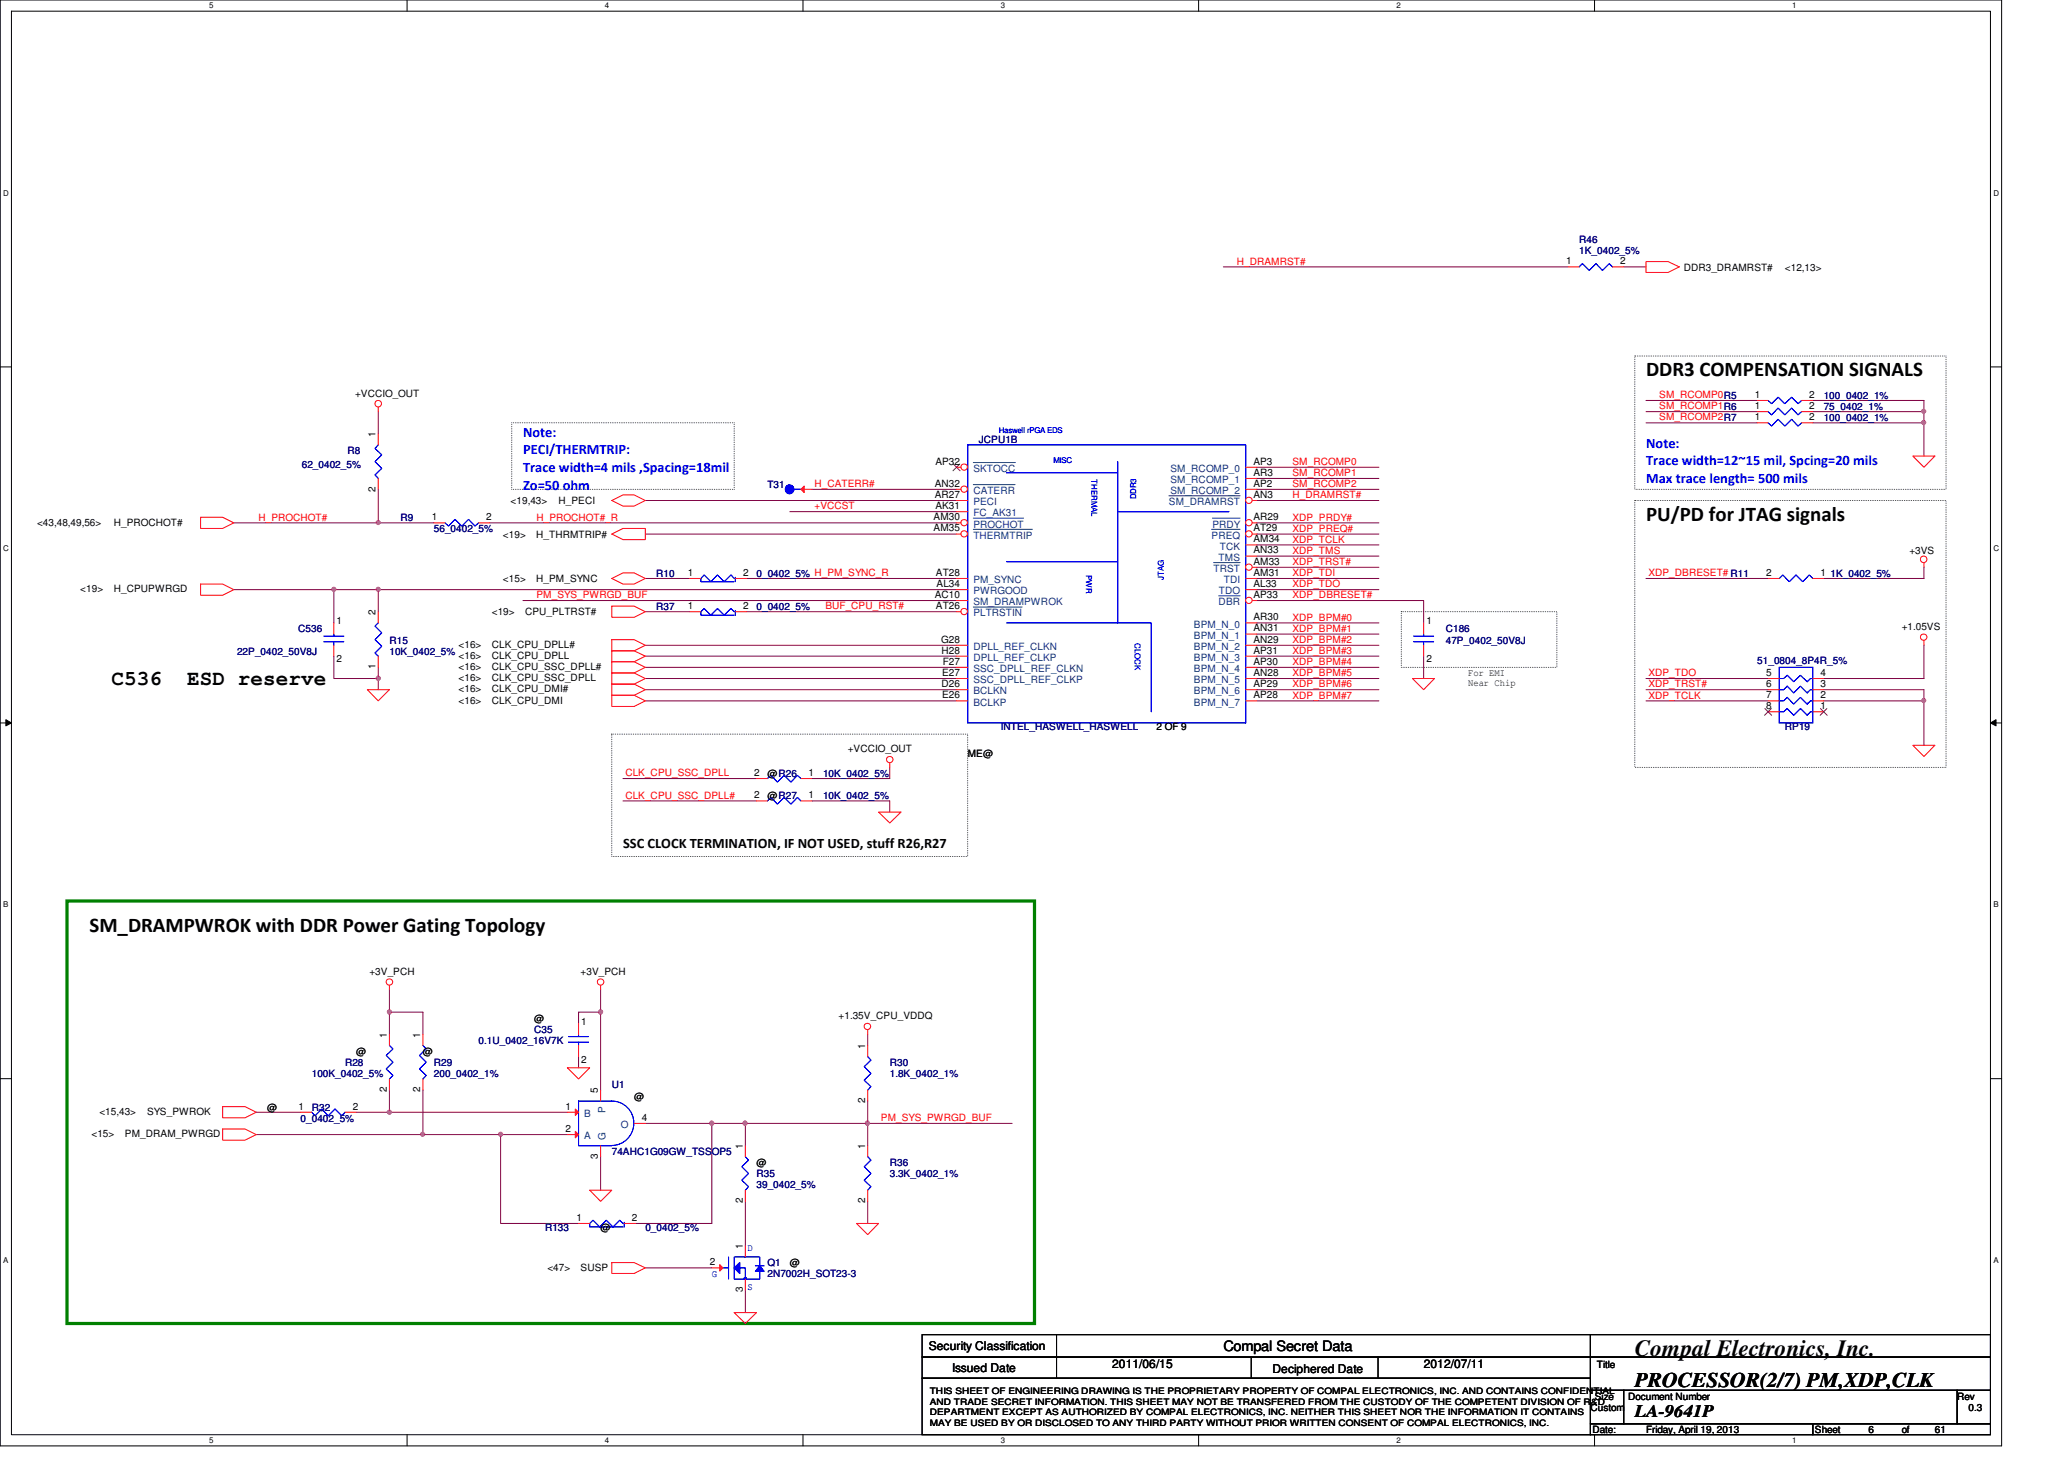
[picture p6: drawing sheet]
<svg xmlns="http://www.w3.org/2000/svg" width="297mm" height="210mm" viewBox="0 0 297 210" stroke-linecap="round" stroke-linejoin="round" font-family="sans-serif">
<defs><g id="words">
<text font-size="3.3" x="235.3" y="195.1">Compal Electronics, Inc.</text>
<g font-size="3">
<text x="236.9" y="54.1">DDR3 COMPENSATION SIGNALS</text>
<text x="236.9" y="74.9">PU/PD for JTAG signals</text>
<text x="16" y="98.5">C536</text>
<text x="27" y="98.5">ESD reserve</text>
<text x="12.9" y="134.1">SM_DRAMPWROK with DDR Power Gating Topology</text>
<text x="235.3" y="199.6">PROCESSOR(2/7) PM,XDP,CLK</text>
</g>
<text font-size="2.5" x="235.3" y="203.9">LA-9641P</text>
<g font-size="2.1" fill="#00f">
<text x="75.3" y="62.8">Note:</text>
<text x="75.3" y="65.4">PECI/THERMTRIP:</text>
<text x="236.9" y="64.4">Note:</text>
<text x="75.3" y="67.9">Trace width=4 mils ,Spacing=18mil</text>
<text x="75.3" y="70.4">Zo=50 ohm</text>
<text x="236.9" y="66.9">Trace width=12~15 mil, Spcing=20 mils</text>
<text x="236.9" y="69.5">Max trace length= 500 mils</text>
</g>
<g font-size="2.1">
<text x="89.7" y="122">SSC CLOCK TERMINATION, IF NOT USED, stuff R26,R27</text>
<text x="176.1" y="194.4">Compal Secret Data</text>
</g>
<g font-size="1.7">
<text x="133.7" y="194.3">Security Classification</text>
<text x="137" y="197.3">Issued Date</text>
<text x="160.1" y="196.8">2011/06/15</text>
<text x="183.1" y="197.5">Deciphered Date</text>
<text x="204.9" y="196.8">2012/07/11</text>
</g>
<g font-size="1.4" fill="#000080">
<text x="227.3" y="35">R46</text>
<text x="227.3" y="36.6">1K_0402_5%</text>
<text x="262.5" y="59">75_0402_1%</text>
<text x="262.5" y="57.4">100_0402_1%</text>
<text x="50" y="65.4">R8</text>
<text x="140.9" y="63.8">JCPU1B</text>
<text x="262.5" y="60.6">100_0402_1%</text>
<text x="43.4" y="67.3">62_0402_5%</text>
<text x="110.4" y="70.2">T31</text>
<text x="57.7" y="75">R9</text>
<text x="62.4" y="76.6">56_0402_5%</text>
<text x="94.4" y="83">R10</text>
<text x="108.9" y="83">0_0402_5% H_PM_SYNC_R</text>
<text x="263.4" y="83">1K_0402_5%</text>
<text x="94.4" y="87.8">R37</text>
<text x="108.9" y="87.8">0_0402_5%</text>
<text x="34.1" y="94.2">22P_0402_50V8J</text>
<text x="42.9" y="91">C536</text>
<text x="56" y="92.6">R15</text>
<text x="56" y="94.2">10K_0402_5%</text>
<text x="208.1" y="91">C186</text>
<text x="208.1" y="92.6">47P_0402_50V8J</text>
<text x="252.9" y="95.5">51_0804_8P4R_5%</text>
<text x="144.1" y="105.1">INTEL_HASWELL_HASWELL</text>
<text x="256.9" y="105.1">RP19</text>
<text x="118.4" y="111.8">10K_0402_5%</text>
<text x="118.4" y="115">10K_0402_5%</text>
<text x="76.9" y="148.6">C35</text>
<text x="44.9" y="155">100K_0402_5%</text>
<text x="49.7" y="153.4">R28</text>
<text x="62.4" y="153.4">R29</text>
<text x="62.4" y="155">200_0402_1%</text>
<text x="68.9" y="150.2">0.1U_0402_16V7K</text>
<text x="128.1" y="153.4">R30</text>
<text x="128.1" y="155">1.8K_0402_1%</text>
<text x="43.3" y="161.4">0_0402_5%</text>
<text x="44.9" y="159.8">R32</text>
<text x="88" y="156.6">U1</text>
<text x="88" y="166.2">74AHC1G09GW_TSSOP5</text>
<text x="128.1" y="167.8">R36</text>
<text x="108.9" y="169.4">R35</text>
<text x="108.9" y="171">39_0402_5%</text>
<text x="128.1" y="169.4">3.3K_0402_1%</text>
<text x="78.4" y="177.1">R133</text>
<text x="92.9" y="177.1">0_0402_5%</text>
<text x="110.4" y="182.2">Q1</text>
<text x="110.4" y="183.8">2N7002H_SOT23-3</text>
</g>
<g font-size="1.4" fill="#f00">
<text x="178" y="38.1">H_DRAMRST#</text>
<text x="238.8" y="58.9">SM_RCOMP1R6</text>
<text x="238.8" y="57.3">SM_RCOMP0R5</text>
<text x="238.8" y="60.5">SM_RCOMP2R7</text>
<text x="117.2" y="70.1">H_CATERR#</text>
<text x="186" y="71.7">H_DRAMRST#</text>
<text x="186" y="68.5">SM_RCOMP1</text>
<text x="186" y="70.1">SM_RCOMP2</text>
<text x="186" y="66.9">SM_RCOMP0</text>
<text x="37.2" y="74.9">H_PROCHOT#</text>
<text x="77.2" y="74.9">H_PROCHOT#_R</text>
<text x="117.2" y="73.3">+VCCST</text>
<text x="186" y="74.9">XDP_PRDY#</text>
<text x="186" y="76.5">XDP_PREQ#</text>
<text x="186" y="82.9">XDP_TDI</text>
<text x="186" y="81.3">XDP_TRST#</text>
<text x="186" y="78.1">XDP_TCLK</text>
<text x="186" y="79.7">XDP_TMS</text>
<text x="237.2" y="82.9">XDP_DBRESET# R11</text>
<text x="77.2" y="86.1">PM_SYS_PWRGD_BUF</text>
<text x="118.8" y="87.7">BUF_CPU_RST#</text>
<text x="186" y="89.3">XDP_BPM#0</text>
<text x="186" y="84.5">XDP_TDO</text>
<text x="186" y="86.1">XDP_DBRESET#</text>
<text x="186" y="95.7">XDP_BPM#4</text>
<text x="186" y="94.1">XDP_BPM#3</text>
<text x="186" y="92.5">XDP_BPM#2</text>
<text x="186" y="90.9">XDP_BPM#1</text>
<text x="186" y="100.5">XDP_BPM#7</text>
<text x="186" y="98.9">XDP_BPM#6</text>
<text x="186" y="97.3">XDP_BPM#5</text>
<text x="237.2" y="97.3">XDP_TDO</text>
<text x="237.2" y="98.9">XDP_TRST#</text>
<text x="237.2" y="100.5">XDP_TCLK</text>
<text x="90" y="111.7">CLK_CPU_SSC_DPLL</text>
<text x="90" y="114.9">CLK_CPU_SSC_DPLL#</text>
<text x="126.8" y="161.3">PM_SYS_PWRGD_BUF</text>
</g>
<g font-size="1.4">
<text x="225.4" y="38">1</text>
<text x="233.2" y="38">2</text>
<text x="242.3" y="39">DDR3_DRAMRST#</text>
<text x="256.9" y="39">&lt;12,13&gt;</text>
<text x="51.1" y="57.1">+VCCIO_OUT</text>
<text x="252.6" y="58.8">1</text>
<text x="252.6" y="57.2">1</text>
<text x="260.4" y="58.8">2</text>
<text x="260.4" y="57.2">2</text>
<text x="54.1" y="62.9" transform="rotate(-90 54.1 62.9)">1</text>
<text x="252.6" y="60.5">1</text>
<text x="260.4" y="60.5">2</text>
<text x="54.1" y="70.7" transform="rotate(-90 54.1 70.7)">2</text>
<text x="134.5" y="70">AN32</text>
<text x="134.5" y="71.6">AR27</text>
<text x="134.6" y="66.8">AP32</text>
<text x="180.4" y="70">AP2</text>
<text x="180.4" y="68.5">AR3</text>
<text x="180.4" y="66.8">AP3</text>
<text x="180.4" y="71.6">AN3</text>
<text x="5.3" y="75.6">&lt;43,48,49,56&gt;</text>
<text x="16.4" y="75.6">H_PROCHOT#</text>
<text x="62.1" y="74.8">1</text>
<text x="70" y="74.8">2</text>
<text x="72.4" y="77.4">&lt;19&gt;</text>
<text x="73.5" y="72.6">&lt;19,43&gt;</text>
<text x="77.2" y="77.4">H_THRMTRIP#</text>
<text x="80.4" y="72.6">H_PECI</text>
<text x="134.4" y="74.8">AM30</text>
<text x="134.4" y="76.5">AM35</text>
<text x="134.6" y="73.2">AK31</text>
<text x="180.4" y="76.5">AT29</text>
<text x="180.4" y="74.8">AR29</text>
<text x="72.4" y="83.8">&lt;15&gt;</text>
<text x="77.2" y="83.8">H_PM_SYNC</text>
<text x="99" y="82.8">1</text>
<text x="106.9" y="82.8">2</text>
<text x="134.7" y="82.8">AT28</text>
<text x="180.4" y="79.6">AN33</text>
<text x="180.4" y="78">AM34</text>
<text x="180.4" y="82.8">AM31</text>
<text x="180.4" y="81.2">AM33</text>
<text x="254.2" y="82.8">2</text>
<text x="262" y="82.8">1</text>
<text x="274.8" y="79.8">+3VS</text>
<text x="11.6" y="85.2">&lt;19&gt;</text>
<text x="16.4" y="85.2">H_CPUPWRGD</text>
<text x="48.4" y="89.8">1</text>
<text x="54.1" y="88.5" transform="rotate(-90 54.1 88.5)">2</text>
<text x="70.8" y="88.4">&lt;19&gt;</text>
<text x="75.6" y="88.4">CPU_PLTRST#</text>
<text x="99" y="87.6">1</text>
<text x="106.9" y="87.6">2</text>
<text x="134.5" y="86">AC10</text>
<text x="134.7" y="87.6">AT26</text>
<text x="134.8" y="84.5">AL34</text>
<text x="180.4" y="89.2">AR30</text>
<text x="180.4" y="84.5">AL33</text>
<text x="180.4" y="86">AP33</text>
<text x="205.3" y="89.8">1</text>
<text x="48.4" y="95.3">2</text>
<text x="66" y="93.2">&lt;16&gt;</text>
<text x="66" y="94.8">&lt;16&gt;</text>
<text x="70.8" y="93.2">CLK_CPU_DPLL#</text>
<text x="70.8" y="94.8">CLK_CPU_DPLL</text>
<text x="135.5" y="92.5">G28</text>
<text x="135.5" y="94">H28</text>
<text x="135.7" y="95.6">F27</text>
<text x="180.4" y="95.6">AP30</text>
<text x="180.4" y="94">AP31</text>
<text x="180.4" y="92.5">AN29</text>
<text x="180.4" y="90.8">AN31</text>
<text x="205.3" y="95.3">2</text>
<text x="273.7" y="90.6">+1.05VS</text>
<text x="54.1" y="96.3" transform="rotate(-90 54.1 96.3)">1</text>
<text x="66" y="99.6">&lt;16&gt;</text>
<text x="66" y="101.2">&lt;16&gt;</text>
<text x="66" y="96.4">&lt;16&gt;</text>
<text x="66" y="98">&lt;16&gt;</text>
<text x="70.8" y="99.6">CLK_CPU_DMI#</text>
<text x="70.8" y="101.2">CLK_CPU_DMI</text>
<text x="70.8" y="96.4">CLK_CPU_SSC_DPLL#</text>
<text x="70.8" y="98">CLK_CPU_SSC_DPLL</text>
<text x="135.5" y="98.8">D26</text>
<text x="135.6" y="100.5">E26</text>
<text x="135.6" y="97.2">E27</text>
<text x="180.4" y="100.5">AP28</text>
<text x="180.4" y="98.8">AP29</text>
<text x="180.4" y="97.2">AN28</text>
<text x="211.3" y="97.2">For EMI</text>
<text x="211.3" y="98.8">Near Chip</text>
<text x="254.2" y="100.5">7</text>
<text x="254.2" y="98.8">6</text>
<text x="254.2" y="97.2">5</text>
<text x="262" y="100.5">2</text>
<text x="262" y="98.8">3</text>
<text x="262" y="97.2">4</text>
<text x="166.5" y="105.1">2 OF 9</text>
<text x="254.2" y="102">8</text>
<text x="262" y="102">1</text>
<text x="108.5" y="111.6">2</text>
<text x="110.4" y="111.8">@R26</text>
<text x="116.4" y="111.6">1</text>
<text x="122" y="108.2">+VCCIO_OUT</text>
<text x="139.3" y="108.9">ME@</text>
<text x="108.5" y="114.9">2</text>
<text x="110.4" y="115">@R27</text>
<text x="116.4" y="114.9">1</text>
<text x="53.2" y="140.3">+3V_PCH</text>
<text x="83.6" y="140.3">+3V_PCH</text>
<text x="55.7" y="149.3" transform="rotate(-90 55.7 149.3)">1</text>
<text x="60.5" y="149.3" transform="rotate(-90 60.5 149.3)">1</text>
<text x="76.9" y="147">@</text>
<text x="83.6" y="147.4">1</text>
<text x="120.7" y="146.6">+1.35V_CPU_VDDQ</text>
<text x="51.3" y="151.8">@</text>
<text x="60.9" y="151.8">@</text>
<text x="83.6" y="152.9">2</text>
<text x="124.5" y="150.9" transform="rotate(-90 124.5 150.9)">1</text>
<text x="14.3" y="160.4">&lt;15,43&gt;</text>
<text x="21.2" y="160.4">SYS_PWROK</text>
<text x="38.4" y="159.8">@</text>
<text x="43" y="159.6">1</text>
<text x="50.8" y="159.6">2</text>
<text x="55.7" y="157.1" transform="rotate(-90 55.7 157.1)">2</text>
<text x="60.5" y="157.1" transform="rotate(-90 60.5 157.1)">2</text>
<text x="81.4" y="159.6">1</text>
<text x="86.1" y="157.3" transform="rotate(-90 86.1 157.3)">5</text>
<text x="91.3" y="158.2">@</text>
<text x="92.4" y="161.2">4</text>
<text x="124.5" y="158.7" transform="rotate(-90 124.5 158.7)">2</text>
<text x="13.2" y="163.6">&lt;15&gt;</text>
<text x="18" y="163.6">PM_DRAM_PWRGD</text>
<text x="81.4" y="162.9">2</text>
<text x="86.1" y="166.8" transform="rotate(-90 86.1 166.8)">3</text>
<text x="106.9" y="165.3" transform="rotate(-90 106.9 165.3)">1</text>
<text x="108.9" y="167.8">@</text>
<text x="124.5" y="165.3" transform="rotate(-90 124.5 165.3)">1</text>
<text x="106.9" y="173.1" transform="rotate(-90 106.9 173.1)">2</text>
<text x="124.5" y="173.1" transform="rotate(-90 124.5 173.1)">2</text>
<text x="83" y="175.6">1</text>
<text x="86.4" y="177.1">@</text>
<text x="90.9" y="175.6">2</text>
<text x="106.9" y="179.7" transform="rotate(-90 106.9 179.7)">1</text>
<text x="78.8" y="182.8">&lt;47&gt;</text>
<text x="83.6" y="182.8">SUSP</text>
<text x="102.1" y="182">2</text>
<text x="106.9" y="185.9" transform="rotate(-90 106.9 185.9)">3</text>
<text x="113.7" y="182.2">@</text>
<text x="229.8" y="196.8">Title</text>
<text x="228.9" y="203">Custom</text>
<text x="229.5" y="201.4">Size</text>
<text x="234.3" y="201.4">Document Number</text>
<text x="281.7" y="201.4">Rev</text>
<text x="283.3" y="203">0.3</text>
<text x="229.2" y="206.2">Date:</text>
<text x="236.9" y="206.2">Friday, April 19, 2013</text>
<text x="261.2" y="206.2">Sheet</text>
<text x="268.9" y="206.2">6</text>
<text x="273.7" y="206.2">of</text>
<text x="278.5" y="206.2">61</text>
</g>
<g font-size="1.4" fill="#004080">
<text x="140.1" y="71.1">CATERR</text>
<text x="140.1" y="67.9">SKTOCC</text>
<text x="168.4" y="71.1">SM_RCOMP_2</text>
<text x="168.4" y="69.5">SM_RCOMP_1</text>
<text x="168.4" y="67.9">SM_RCOMP_0</text>
<text x="140.1" y="75.9">PROCHOT</text>
<text x="140.1" y="74.3">FC_AK31</text>
<text x="140.1" y="72.7">PECI</text>
<text x="140.1" y="77.5">THERMTRIP</text>
<text x="168.2" y="72.7">SM_DRAMRST</text>
<text x="174.4" y="77.5">PREQ</text>
<text x="174.5" y="75.9">PRDY</text>
<text x="140.1" y="83.9">PM_SYNC</text>
<text x="174.7" y="82.3">TRST</text>
<text x="175.4" y="80.7">TMS</text>
<text x="175.6" y="79.1">TCK</text>
<text x="176.1" y="83.9">TDI</text>
<text x="140.1" y="85.5">PWRGOOD</text>
<text x="140.1" y="88.7">PLTRSTIN</text>
<text x="140.1" y="87.1">SM_DRAMPWROK</text>
<text x="175.4" y="87.1">DBR</text>
<text x="175.4" y="85.5">TDO</text>
<text x="140.1" y="95.1">DPLL_REF_CLKP</text>
<text x="140.1" y="93.5">DPLL_REF_CLKN</text>
<text x="171.8" y="95.1">BPM_N_3</text>
<text x="171.8" y="93.5">BPM_N_2</text>
<text x="171.8" y="91.9">BPM_N_1</text>
<text x="171.8" y="90.3">BPM_N_0</text>
<text x="140.1" y="101.5">BCLKP</text>
<text x="140.1" y="99.9">BCLKN</text>
<text x="140.1" y="98.3">SSC_DPLL_REF_CLKP</text>
<text x="140.1" y="96.7">SSC_DPLL_REF_CLKN</text>
<text x="171.8" y="101.5">BPM_N_7</text>
<text x="171.8" y="99.9">BPM_N_6</text>
<text x="171.8" y="98.3">BPM_N_5</text>
<text x="171.8" y="96.7">BPM_N_4</text>
<text x="84.1" y="160.7">B</text>
<text x="87.1" y="160.2" transform="rotate(-90 87.1 160.2)">P</text>
<text x="84.1" y="163.9">A</text>
<text x="87.1" y="164" transform="rotate(-90 87.1 164)">G</text>
<text x="89.4" y="162.3">O</text>
</g>
<g font-size="1.4" fill="#00f">
<text x="107.6" y="179.9">D</text>
<text x="102.4" y="183.8">G</text>
<text x="107.6" y="185.5">S</text>
</g>
<g font-size="1.3">
<text x="133.8" y="200.6">THIS SHEET OF ENGINEERING DRAWING IS THE PROPRIETARY PROPERTY OF COMPAL ELECTRONICS, INC. AND CONTAINS CONFIDENTIAL</text>
<text x="133.8" y="202.1">AND TRADE SECRET INFORMATION. THIS SHEET MAY NOT BE TRANSFERED FROM THE CUSTODY OF THE COMPETENT DIVISION OF R&amp;D</text>
<text x="133.8" y="203.6">DEPARTMENT EXCEPT AS AUTHORIZED BY COMPAL ELECTRONICS, INC. NEITHER THIS SHEET NOR THE INFORMATION IT CONTAINS</text>
<text x="133.8" y="205.1">MAY BE USED BY OR DISCLOSED TO ANY THIRD PARTY WITHOUT PRIOR WRITTEN CONSENT OF COMPAL ELECTRONICS, INC.</text>
</g>
<g font-size="1.1">
<text x="30.1" y="1.1">5</text>
<text x="87" y="1.1">4</text>
<text x="144" y="1.1">3</text>
<text x="201" y="1.1">2</text>
<text x="257.9" y="1.1">1</text>
<text x=".5" y="28.2">D</text>
<text x="286.9" y="28.2">D</text>
<text x=".5" y="79.3">C</text>
<text x="286.9" y="79.3">C</text>
<text x=".5" y="130.6">B</text>
<text x="286.9" y="130.6">B</text>
<text x=".5" y="181.7">A</text>
<text x="286.9" y="181.7">A</text>
<text x="30.1" y="207.6">5</text>
<text x="87" y="207.6">4</text>
<text x="144" y="207.6">3</text>
<text x="201" y="207.6">2</text>
<text x="257.9" y="207.6">1</text>
</g>
<g font-size="1.1" fill="#00f">
<text x="143.8" y="62.3">Haswell rPGA EDS</text>
<text x="151.6" y="66.6">MISC</text>
<text x="157.1" y="69" transform="rotate(90 157.1 69)">THERMAL</text>
<text x="163.5" y="71.8" transform="rotate(-90 163.5 71.8)">DDR3</text>
<text x="156.3" y="82.7" transform="rotate(90 156.3 82.7)">PWR</text>
<text x="167.5" y="83.4" transform="rotate(-90 167.5 83.4)">JTAG</text>
<text x="163.3" y="92.5" transform="rotate(90 163.3 92.5)">CLOCK</text>
</g>
</g></defs>
<path d="M0 0h288.1v208h-288.1zM1.6 1.6h284.9v204.8h-284.9z" fill="none" stroke="#000" stroke-width=".14"/>
<g fill="#fff">
<path d="M30.1 .2h.6v1.2h-.6z"/>
<path d="M30.1 206.6h.6v1.2h-.6z"/>
</g>
<path d="M58.6 0v1.6M58.6 206.4v1.6" fill="none" stroke="#000" stroke-width=".14"/>
<g fill="#fff">
<path d="M87 .2h.6v1.2h-.6z"/>
<path d="M87 206.6h.6v1.2h-.6z"/>
</g>
<path d="M115.6 0v1.6M115.6 206.4v1.6" fill="none" stroke="#000" stroke-width=".14"/>
<g fill="#fff">
<path d="M144 .2h.6v1.2h-.6z"/>
<path d="M144 206.6h.6v1.2h-.6z"/>
</g>
<path d="M172.5 0v1.6M172.5 206.4v1.6" fill="none" stroke="#000" stroke-width=".14"/>
<g fill="#fff">
<path d="M200.9 .2h.6v1.2h-.6z"/>
<path d="M200.9 206.6h.6v1.2h-.6z"/>
</g>
<path d="M229.5 0v1.6M229.5 206.4v1.6" fill="none" stroke="#000" stroke-width=".14"/>
<g fill="#fff">
<path d="M257.9 .2h.6v1.2h-.6z"/>
<path d="M257.9 206.6h.6v1.2h-.6z"/>
<path d="M.5 27.2h.7v1.2h-.7z"/>
<path d="M286.9 27.2h.7v1.2h-.7z"/>
<path d="M.5 78.4h.7v1.1h-.7z"/>
<path d="M286.9 78.4h.7v1.1h-.7z"/>
</g>
<path d="M0 52.8h1.6M286.5 52.8h1.6" fill="none" stroke="#000" stroke-width=".14"/>
<g fill="#fff">
<path d="M.5 129.6h.7v1.2h-.7z"/>
<path d="M286.9 129.6h.7v1.2h-.7z"/>
</g>
<path d="M0 104h1.6M.8 103.5l.8 .5-.8 .4zM286.5 104l.8-.5v.9zM286.5 104h1.6" fill="none" stroke="#000" stroke-width=".14"/>
<path d="M.8 103.5l.8 .5-.8 .4zM286.5 104l.8-.5v.9z" fill="#000"/>
<g fill="#fff">
<path d="M.5 180.8h.7v1.1h-.7z"/>
<path d="M286.9 180.8h.7v1.1h-.7z"/>
</g>
<path d="M0 155.2h1.6M286.5 155.2h1.6" fill="none" stroke="#000" stroke-width=".14"/>
<path d="M235.3 51.2h44.8v19.2h-44.8zM73.7 60.8h32v9.6h-32zM235.3 72h44.8v38.4h-44.8zM201.7 88h22.4v8h-22.4zM88 105.6h51.3v17.6h-51.3z" fill="none" stroke="#000" stroke-width=".14" stroke-dasharray="0 .3"/>
<path d="M9.6 129.6h139.3v60.8h-139.3z" fill="none" stroke="#008000" stroke-width=".47"/>
<g fill="none" stroke="#800040" stroke-width=".14">
<path d="M236.9 59.2h16M276.9 57.6v1.6h-16M180.9 78.4h17.5M180.9 75.2h17.5M180.9 76.8h17.5M180.9 72h17.5M180.9 68.8h17.5M180.9 70.4h17.5M180.9 67.2h17.5M260.9 60.8h16v4.8M180.9 96h17.5M180.9 94.4h17.5"/>
<path d="M180.9 89.6h17.5M180.9 92.8h17.5M180.9 91.2h17.5M180.9 99.2h17.5M180.9 97.6h17.5M180.9 83.2h17.5M180.9 84.8h17.5M180.9 81.6h17.5M180.9 80h17.5M180.9 86.4h24M236.9 83.2h17.6M276.9 81.6v1.6h-14.4"/>
<path d="M180.9 100.8h17.5"/>
</g>
<circle cx="276.8" cy="60.8" r=".3" fill="#f0f"/>
<circle cx="276.8" cy="60.8" r=".3" fill="none" stroke="#f0f" stroke-width=".14"/>
<path d="M236.9 57.6h16M260.9 57.6h16M276.9 59.2v1.6M236.9 60.8h16" fill="none" stroke="#800040" stroke-width=".14"/>
<circle cx="276.8" cy="59.2" r=".3" fill="#f0f"/>
<circle cx="276.8" cy="59.2" r=".3" fill="none" stroke="#f0f" stroke-width=".14"/>
<path d="M92.9 99.2h44.8M92.9 97.6h44.8M92.9 96h44.8M92.9 94.4h44.8M92.9 92.8h44.8M107.4 88h30.3M92.9 100.8h44.8M72 163.2h9.7M86.4 166.4v4.8" fill="none" stroke="#800040" stroke-width=".14"/>
<circle cx="72" cy="163.2" r=".3" fill="#f0f"/>
<circle cx="72" cy="163.2" r=".3" fill="none" stroke="#f0f" stroke-width=".14"/>
<path d="M86.4 142.4v14.4M92.9 182.4h9.5" fill="none" stroke="#800040" stroke-width=".14"/>
<circle cx="86.4" cy="145.6" r=".31" fill="#f0f"/>
<circle cx="86.4" cy="145.6" r=".31" fill="none" stroke="#f0f" stroke-width=".14"/>
<path d="M107.3 161.6v3.2" fill="none" stroke="#800040" stroke-width=".14"/>
<circle cx="107.2" cy="161.6" r=".31" fill="#f0f"/>
<circle cx="107.2" cy="161.6" r=".31" fill="none" stroke="#f0f" stroke-width=".14"/>
<path d="M83.3 152v1.6M124.9 148.8v1.6M145.7 161.6h-20.8v3.2M107.3 185.6v3.2" fill="none" stroke="#800040" stroke-width=".14"/>
<circle cx="124.8" cy="161.6" r=".31" fill="#f0f"/>
<circle cx="124.8" cy="161.6" r=".31" fill="none" stroke="#f0f" stroke-width=".14"/>
<path d="M54.4 97.6v1.6M75.3 86.4h62.4M83.3 145.6v1.6M107.3 172.8v6.4" fill="none" stroke="#800040" stroke-width=".14"/>
<circle cx="54.4" cy="97.6" r=".31" fill="#f0f"/>
<circle cx="54.4" cy="97.6" r=".31" fill="none" stroke="#f0f" stroke-width=".14"/>
<path d="M54.4 84.8h83.3" fill="none" stroke="#800040" stroke-width=".14"/>
<circle cx="54.4" cy="84.8" r=".3" fill="#f0f"/>
<circle cx="54.4" cy="84.8" r=".3" fill="none" stroke="#f0f" stroke-width=".14"/>
<path d="M54.4 75.2h8M70.4 75.2h67.3M92.9 76.8h44.8M48 84.8h6.4v3.2M92.9 83.2h6.4M107.4 83.2h30.3" fill="none" stroke="#800040" stroke-width=".14"/>
<circle cx="54.4" cy="75.2" r=".3" fill="#f0f"/>
<circle cx="54.4" cy="75.2" r=".3" fill="none" stroke="#f0f" stroke-width=".14"/>
<path d="M54.4 59.2v3.2M54.4 70.4v4.8h-20.8M92.9 72h44.8M113.7 73.6h24M116.9 70.4h20.8M89.7 112h19.2M89.7 115.2h19.2M116.9 115.2h11.1v1.6M128 110.4v1.6h-11.1M56 160h25.7M124.9 172.8v3.2" fill="none" stroke="#800040" stroke-width=".14"/>
<circle cx="56" cy="160" r=".3" fill="#f0f"/>
<circle cx="56" cy="160" r=".3" fill="none" stroke="#f0f" stroke-width=".14"/>
<path d="M56 156.8v3.2M56 145.6v3.2M83.3 145.6h3.1M36.9 160h6.4" fill="none" stroke="#800040" stroke-width=".14"/>
<circle cx="56" cy="145.6" r=".31" fill="#f0f"/>
<circle cx="56" cy="145.6" r=".31" fill="none" stroke="#f0f" stroke-width=".14"/>
<path d="M56 142.4v3.2h4.9v3.2M60.9 156.8v6.4" fill="none" stroke="#800040" stroke-width=".14"/>
<circle cx="60.8" cy="163.2" r=".3" fill="#f0f"/>
<circle cx="60.8" cy="163.2" r=".3" fill="none" stroke="#f0f" stroke-width=".14"/>
<path d="M124.9 158.4v3.2h-22.5v14.4h-11M36.9 163.2h35.1v12.8h11.3M51.3 160h4.7" fill="none" stroke="#800040" stroke-width=".14"/>
<circle cx="102.4" cy="161.6" r=".31" fill="#f0f"/>
<circle cx="102.4" cy="161.6" r=".31" fill="none" stroke="#f0f" stroke-width=".14"/>
<path d="M176.1 38.4h49.6M233.7 38.4h3.2M48 84.8v4.8M204.9 86.4v3.2M204.9 94.4v3.2M92.9 161.6h9.5" fill="none" stroke="#800040" stroke-width=".14"/>
<circle cx="48" cy="84.8" r=".3" fill="#f0f"/>
<circle cx="48" cy="84.8" r=".3" fill="none" stroke="#f0f" stroke-width=".14"/>
<path d="M33.6 84.8h14.4M48 94.4v3.2h6.4v-1.6M92.9 88h6.4M236.9 97.6h17.6M236.9 99.2h17.6M262.5 99.2h14.4M276.9 92.8v4.8h-14.4M236.9 100.8h17.6M262.5 100.8h14.4v6.4" fill="none" stroke="#800040" stroke-width=".14"/>
<circle cx="276.8" cy="100.8" r=".3" fill="#f0f"/>
<circle cx="276.8" cy="100.8" r=".3" fill="none" stroke="#f0f" stroke-width=".14"/>
<path d="M276.9 99.2v1.6" fill="none" stroke="#800040" stroke-width=".14"/>
<g fill="none" stroke="#f00" stroke-width=".14">
<path d="M225.7 38.4h1.6M232.1 38.4h1.6M236.9 37.6h3.2l1.6 .8-1.6 .8h-3.2zM54.4 58.6v.6M28.9 74.4h3.1l1.6 .8-1.6 .8h-3.1zM54.4 62.4v1.6M54.4 68.8v1.6M62.4 75.2h1.6M68.9 75.2h1.5M88 76.8l1.7-.8h3.2v1.6h-3.2zM88 72l1.7-.8h1.6l1.6 .8-1.6 .8h-1.6zM275.3 65.6h3.2l-1.6 1.6z"/>
<path d="M28.9 84h3.1l1.6 .8-1.6 .8h-3.1zM52.9 99.2h3.1l-1.6 1.6zM88 98.4h3.3l1.6 .8-1.6 .8h-3.3zM88 95.2h3.3l1.6 .8-1.6 .8h-3.3zM88 96.8h3.3l1.6 .8-1.6 .8h-3.3zM88 92h3.3l1.6 .8-1.6 .8h-3.3zM88 93.6h3.3l1.6 .8-1.6 .8h-3.3zM88 83.2l1.7-.8h1.6l1.6 .8-1.6 .8h-1.6zM88 87.2h3.3l1.6 .8-1.6 .8h-3.3zM203.3 97.6h3.1l-1.5 1.6zM204.9 89.6v1.6M204.9 92.8v1.6"/>
<path d="M276.9 81v.6M276.9 92.2v.6M88 100h3.3l1.6 .8-1.6 .8h-3.3zM108.9 112h1.5M115.3 112h1.6M126.4 116.8h3.3l-1.7 1.6zM128 109.8v.6M275.3 107.2h3.2l-1.6 1.6zM32 159.2h3.3l1.6 .8-1.6 .8h-3.3zM56 141.8v.6M60.9 148.8v1.6M60.9 155.2v1.6"/>
<path d="M81.7 153.6h3.2l-1.6 1.6zM86.4 141.8v.6M124.9 148.2v.6M32 162.4h3.3l1.6 .8-1.6 .8h-3.3zM84.9 171.2h3.1l-1.6 1.6zM123.3 176h3.1l-1.5 1.6zM88 181.6h3.3l1.6 .8-1.6 .8h-3.3zM105.7 188.8h3.2l-1.6 1.6z"/>
<circle cx="54.4" cy="58.1" r=".47"/>
<circle cx="276.8" cy="80.5" r=".47"/>
<circle cx="276.8" cy="91.7" r=".46"/>
<circle cx="128.1" cy="109.3" r=".46"/>
<circle cx="56" cy="141.3" r=".46"/>
<circle cx="86.4" cy="141.3" r=".46"/>
<circle cx="124.8" cy="147.7" r=".46"/>
</g>
<g fill="none" stroke="#000" stroke-width=".14">
<path d="M132.7 192h96.2v3.2h-96.2zM132.7 195.2h96.2v3.1h-96.2zM132.7 198.3h96.2v8.1h-96.2zM152.1 192v6.3M180.1 195.2v3.1M198.3 195.2v3.1M228.9 192h57.6v3.2h-57.6zM228.9 195.2h57.6v4.8h-57.6zM228.9 200h4.8v4.8h-4.8zM228.9 204.8h32v1.6h-32zM233.7 200h48v4.8h-48zM260.9 204.8h25.6v1.6h-25.6z"/>
<path d="M281.7 200h4.8v4.8h-4.8z"/>
</g>
<path d="M227.3 38.4l.4-.5 1 1 1-1 .9 1 1-1 .5 .5M54.4 64l-.4 .5 .9 .9-.9 1 .9 1-.9 .9 .4 .5M64 75.2l.6 .5 .9-1 1 1 .9-1 1 1 .5-.5M203.4 92.3h2.9M203.4 91.5h2.9M204.9 91.2v.3M204.9 92.3v.5M110.4 112l.5-.5 1 1 1-1 .9 1 1-1 .5 .5M60.9 150.4l.4 .5-.9 .9 .9 1-.9 1 .9 .9-.4 .5" fill="none" stroke="#00f" stroke-width=".14"/>
<path d="M105.7 182.4l.8-.8v1.6z" fill="#00f"/>
<path d="M105.7 182.4l.8-.8v1.6z" fill="none" stroke="#00f" stroke-width=".14"/>
<path d="M109.3 182.1l.7 .8h-1.3z" fill="#00f"/>
<path d="M104 182.4h.9M104.9 180.8v3.2M108.7 182.1h1.3M109.3 182.9v1.1h-2h.1v-.2h-.3v.2M109.3 182.1l.7 .8h-1.3zM109.3 182.1v-1.3h-3.6v3.2h1.6v-1.6h-.8" fill="none" stroke="#00f" stroke-width=".14"/>
<path d="M105.7 182.4l.8-.8v1.6z" fill="#00f"/>
<path d="M105.7 182.4l.8-.8v1.6z" fill="none" stroke="#00f" stroke-width=".14"/>
<path d="M109.3 182.1l.7 .8h-1.3z" fill="#00f"/>
<path d="M104 182.4h.9M104.9 180.8v3.2M108.7 182.1h1.3M109.3 182.9v1.1h-2h.1v-.2h-.3v.2M109.3 182.1l.7 .8h-1.3zM109.3 182.1v-1.3h-3.6v3.2h1.6v-1.6h-.8" fill="none" stroke="#00f" stroke-width=".14"/>
<path d="M103.6 181.9l.4 .5-.4 .5z" fill="#f00"/>
<path d="M107.3 179.2v1.6M102.4 182.4h1.6M103.6 181.9l.4 .5-.4 .5zM107.3 184v1.6" fill="none" stroke="#f00" stroke-width=".14"/>
<path d="M88 164.8a3.2 3.2 0 0 0 3.2-3.2 3.2 3.2 0 0 0-3.2-3.2h-4.7v6.4h4.7" fill="none" stroke="#00f" stroke-width=".14"/>
<path d="M82.8 159.5l.5 .5-.5 .5z" fill="#f00"/>
<path d="M82.8 159.5l.5 .5-.5 .5zM81.7 160h1.6" fill="none" stroke="#f00" stroke-width=".14"/>
<path d="M82.8 162.8l.5 .4-.5 .5z" fill="#f00"/>
<g fill="none" stroke="#f00" stroke-width=".14">
<path d="M99.3 83.2h1.6M105.8 83.2h1.6M254.5 99.2h1.6M254.5 97.6h1.6M260.9 99.2h1.6M260.9 97.6h1.6M254.5 102.4h1.6M254.5 100.8h1.6M260.9 102.4h1.6M260.9 100.8h1.6M86.4 156.8v1.6M43.3 160h1.6"/>
<path d="M49.7 160h1.6M81.7 163.2h1.6M82.8 162.8l.5 .4-.5 .5zM86.4 164.8v1.6M91.3 161.6h1.6M124.9 164.8v1.6M124.9 171.2v1.6"/>
</g>
<path d="M105.7 83.2l-.5-.5-1 1-1-1-.9 1-1-1-.4 .5v.5h4.8M105.8 83.1v.6M256.1 96h4.8v8h-4.8zM256.1 97.6h.6l.5-.4 .9 .9 1-.9 1 .9 .4-.5h.4M256.1 99.2h.6l.5-.5 .9 1 1-1 1 1 .4-.5h.4M260.2 99.5l-.1 .2M256.1 100.8h.6l.5-.5 .9 1 1-1 1 1 .4-.5h.4M256.1 102.4h.6l.5-.5 .9 1 1-1 1 1 .4-.5h.4M260.2 102.7l-.1 .2M260.2 101.1l-.1 .2M44.9 160l.4 .5 1-1 .9 1 1-1 1 1 .5-.5M124.9 166.4l.4 .5-.9 .9 .9 1-.9 1 .9 .9-.4 .5" fill="none" stroke="#00f" stroke-width=".14"/>
<path d="M254 101.9l1 1M254.9 101.9l-1 1M262 101.9l1 1M262.9 101.9l-1 1" fill="none" stroke="#804000" stroke-width=".14"/>
<circle cx="113.6" cy="70.4" r=".63" fill="#00f"/>
<g fill="none" stroke="#00f" stroke-width=".14">
<path d="M114.3 70.4h1"/>
<circle cx="113.6" cy="70.4" r=".63"/>
</g>
<circle cx="113.6" cy="70.4" r=".63" fill="#00f"/>
<g fill="none" stroke="#00f" stroke-width=".14">
<path d="M114.3 70.4h1"/>
<circle cx="113.6" cy="70.4" r=".63"/>
</g>
<path d="M115.3 70.4l.4-.5v1z" fill="#f00"/>
<path d="M115.3 70.4l.4-.5v1zM115.3 70.4h1.6M179.3 99.2h1.6M179.3 97.6h1.6M179.3 96h1.6M179.3 94.4h1.6M179.3 92.8h1.6M179.3 91.2h1.6M179.3 89.6h1.6M179.3 100.8h1.6" fill="none" stroke="#f00" stroke-width=".14"/>
<path d="M139.3 64h40v40h-40zM144.9 68h16M160.9 66.4v23.2M160.9 73.6h16M144.9 89.6h16M144.9 80.8h16M160.9 89.6h4.8v12.8" fill="none" stroke="#00f" stroke-width=".14"/>
<circle cx="179.7" cy="86.4" r=".46" fill="#fff"/>
<g fill="none" stroke="#f00" stroke-width=".14">
<path d="M179.3 84.8h1.6M179.3 83.2h1.6M180.2 86.4h.7"/>
<circle cx="179.7" cy="86.4" r=".46"/>
</g>
<path d="M175.4 85.7h3.1" fill="none" stroke="#004080" stroke-width=".14"/>
<circle cx="179.7" cy="81.6" r=".46" fill="#fff"/>
<g fill="none" stroke="#f00" stroke-width=".14">
<path d="M179.3 78.4h1.6M179.3 80h1.6M180.2 81.6h.7"/>
<circle cx="179.7" cy="81.6" r=".46"/>
</g>
<path d="M174.7 80.9h3.8" fill="none" stroke="#004080" stroke-width=".14"/>
<circle cx="179.7" cy="76.8" r=".46" fill="#fff"/>
<g fill="none" stroke="#f00" stroke-width=".14">
<path d="M180.2 76.8h.7"/>
<circle cx="179.7" cy="76.8" r=".46"/>
</g>
<path d="M174.4 76.2h4.1" fill="none" stroke="#004080" stroke-width=".14"/>
<circle cx="179.7" cy="75.2" r=".46" fill="#fff"/>
<g fill="none" stroke="#f00" stroke-width=".14">
<path d="M180.2 75.2h.7"/>
<circle cx="179.7" cy="75.2" r=".46"/>
</g>
<path d="M174.5 74.5h4" fill="none" stroke="#004080" stroke-width=".14"/>
<circle cx="179.7" cy="72" r=".46" fill="#fff"/>
<g fill="none" stroke="#f00" stroke-width=".14">
<path d="M179.3 70.4h1.6M179.3 68.8h1.6M179.3 67.2h1.6M180.2 72h.7M137.7 99.2h1.6M137.7 97.6h1.6M137.7 96h1.6M137.7 94.4h1.6M137.7 92.8h1.6M137.7 84.8h1.6M137.7 83.2h1.6M137.7 100.8h1.6"/>
<circle cx="179.7" cy="72" r=".46"/>
</g>
<path d="M168.2 71.3h10.3" fill="none" stroke="#004080" stroke-width=".14"/>
<circle cx="138.8" cy="75.2" r=".46" fill="#fff"/>
<g fill="none" stroke="#f00" stroke-width=".14">
<path d="M137.7 75.2h.6M137.7 73.6h1.6M137.7 72h1.6"/>
<circle cx="138.8" cy="75.2" r=".46"/>
</g>
<path d="M140.1 74.5h7.2" fill="none" stroke="#004080" stroke-width=".14"/>
<circle cx="138.8" cy="70.4" r=".46" fill="#fff"/>
<g fill="none" stroke="#f00" stroke-width=".14">
<path d="M137.7 70.4h.6"/>
<circle cx="138.8" cy="70.4" r=".46"/>
</g>
<path d="M140.1 69.7h6" fill="none" stroke="#004080" stroke-width=".14"/>
<circle cx="138.8" cy="67.2" r=".46" fill="#fff"/>
<g fill="none" stroke="#f00" stroke-width=".14">
<path d="M137.7 67.2h.6"/>
<circle cx="138.8" cy="67.2" r=".46"/>
</g>
<path d="M137.2 66.8l1 .9M138.1 66.8l-.9 .9" fill="none" stroke="#804000" stroke-width=".14"/>
<path d="M140.1 66.5h6" fill="none" stroke="#004080" stroke-width=".14"/>
<circle cx="138.8" cy="88" r=".46" fill="#fff"/>
<g fill="none" stroke="#f00" stroke-width=".14">
<path d="M137.7 88h.6M137.7 86.4h1.6"/>
<circle cx="138.8" cy="88" r=".46"/>
</g>
<path d="M140.1 87.3h7" fill="none" stroke="#004080" stroke-width=".14"/>
<circle cx="138.8" cy="76.8" r=".46" fill="#fff"/>
<g fill="none" stroke="#f00" stroke-width=".14">
<path d="M252.9 59.2h1.6M252.9 57.6h1.6M259.3 59.2h1.6M259.3 57.6h1.6M137.7 76.8h.6M252.9 60.8h1.6M259.3 60.8h1.6M48 89.6v1.6M48 92.8v1.6M54.4 94.4v1.6M54.4 88v1.6M99.3 88h1.6"/>
<path d="M105.8 88h1.6M254.5 83.2h1.6M260.9 83.2h1.6M108.9 115.2h1.5M115.3 115.2h1.6M56 148.8v1.6M56 155.2v1.6M83.3 147.2v1.6M83.3 150.4v1.6M124.9 150.4v1.6M124.9 156.8v1.6M83.3 176h1.6"/>
<path d="M89.8 176h1.6M107.3 164.8v1.6M107.3 171.2v1.6"/>
<circle cx="138.8" cy="76.8" r=".46"/>
</g>
<path d="M140.1 76.2h8.5" fill="none" stroke="#004080" stroke-width=".14"/>
<g fill="none" stroke="#00f" stroke-width=".14">
<path d="M254.5 59.2l.5 .5 .9-1 1 1 .9-1 1 1 .5-.5M254.5 57.6l.5 .5 .9-1 1 1 .9-1 1 1 .5-.5M254.5 60.8l.5 .5 .9-1 1 1 .9-1 1 1 .5-.5M46.6 92.3h2.9M46.6 91.5h2.9M48 91.2v.3M48 92.3v.5M54.4 89.6l-.4 .5 .9 1-.9 .9 .9 1-.9 .9 .4 .5M105.7 88l-.5-.5-1 1-1-1-.9 1-1-1-.4 .5v.5h4.8M105.8 87.8v.7M256.1 83.2l.5-.5 .9 1 1-1 .9 1 1-1 .5 .5M110.4 115.2l.5-.5 1 1 1-1 .9 1 1-1 .5 .5"/>
<path d="M56 150.4l.6 .5-1 .9 1 1-1 1 1 .9-.6 .5M81.8 149.9h2.9M81.8 149.1h2.9M83.3 148.8v.3M83.3 149.9v.5M124.9 152l.4 .5-.9 1 .9 .9-.9 1 .9 .9-.4 .5M89.7 176l-.5-.5-1 1-1-1-.9 1-1-1-.4 .5v.5h4.8M89.8 175.8v.7M107.3 166.4l.4 .5-.9 .9 .9 1-.9 1 .9 .9-.4 .5"/>
</g>
<circle cx="276.8" cy="60.8" r=".3" fill="#f0f"/>
<circle cx="276.8" cy="60.8" r=".3" fill="none" stroke="#f0f" stroke-width=".14"/>
<circle cx="276.8" cy="59.2" r=".3" fill="#f0f"/>
<circle cx="276.8" cy="59.2" r=".3" fill="none" stroke="#f0f" stroke-width=".14"/>
<circle cx="72" cy="163.2" r=".3" fill="#f0f"/>
<circle cx="72" cy="163.2" r=".3" fill="none" stroke="#f0f" stroke-width=".14"/>
<circle cx="86.4" cy="145.6" r=".31" fill="#f0f"/>
<circle cx="86.4" cy="145.6" r=".31" fill="none" stroke="#f0f" stroke-width=".14"/>
<circle cx="107.2" cy="161.6" r=".31" fill="#f0f"/>
<circle cx="107.2" cy="161.6" r=".31" fill="none" stroke="#f0f" stroke-width=".14"/>
<circle cx="124.8" cy="161.6" r=".31" fill="#f0f"/>
<circle cx="124.8" cy="161.6" r=".31" fill="none" stroke="#f0f" stroke-width=".14"/>
<circle cx="54.4" cy="97.6" r=".31" fill="#f0f"/>
<circle cx="54.4" cy="97.6" r=".31" fill="none" stroke="#f0f" stroke-width=".14"/>
<circle cx="54.4" cy="84.8" r=".3" fill="#f0f"/>
<circle cx="54.4" cy="84.8" r=".3" fill="none" stroke="#f0f" stroke-width=".14"/>
<circle cx="54.4" cy="75.2" r=".3" fill="#f0f"/>
<circle cx="54.4" cy="75.2" r=".3" fill="none" stroke="#f0f" stroke-width=".14"/>
<circle cx="56" cy="160" r=".3" fill="#f0f"/>
<circle cx="56" cy="160" r=".3" fill="none" stroke="#f0f" stroke-width=".14"/>
<circle cx="56" cy="145.6" r=".31" fill="#f0f"/>
<circle cx="56" cy="145.6" r=".31" fill="none" stroke="#f0f" stroke-width=".14"/>
<circle cx="60.8" cy="163.2" r=".3" fill="#f0f"/>
<circle cx="60.8" cy="163.2" r=".3" fill="none" stroke="#f0f" stroke-width=".14"/>
<circle cx="102.4" cy="161.6" r=".31" fill="#f0f"/>
<circle cx="102.4" cy="161.6" r=".31" fill="none" stroke="#f0f" stroke-width=".14"/>
<circle cx="48" cy="84.8" r=".3" fill="#f0f"/>
<circle cx="48" cy="84.8" r=".3" fill="none" stroke="#f0f" stroke-width=".14"/>
<circle cx="276.8" cy="100.8" r=".3" fill="#f0f"/>
<circle cx="276.8" cy="100.8" r=".3" fill="none" stroke="#f0f" stroke-width=".14"/>
<use href="#words"/>
</svg>
